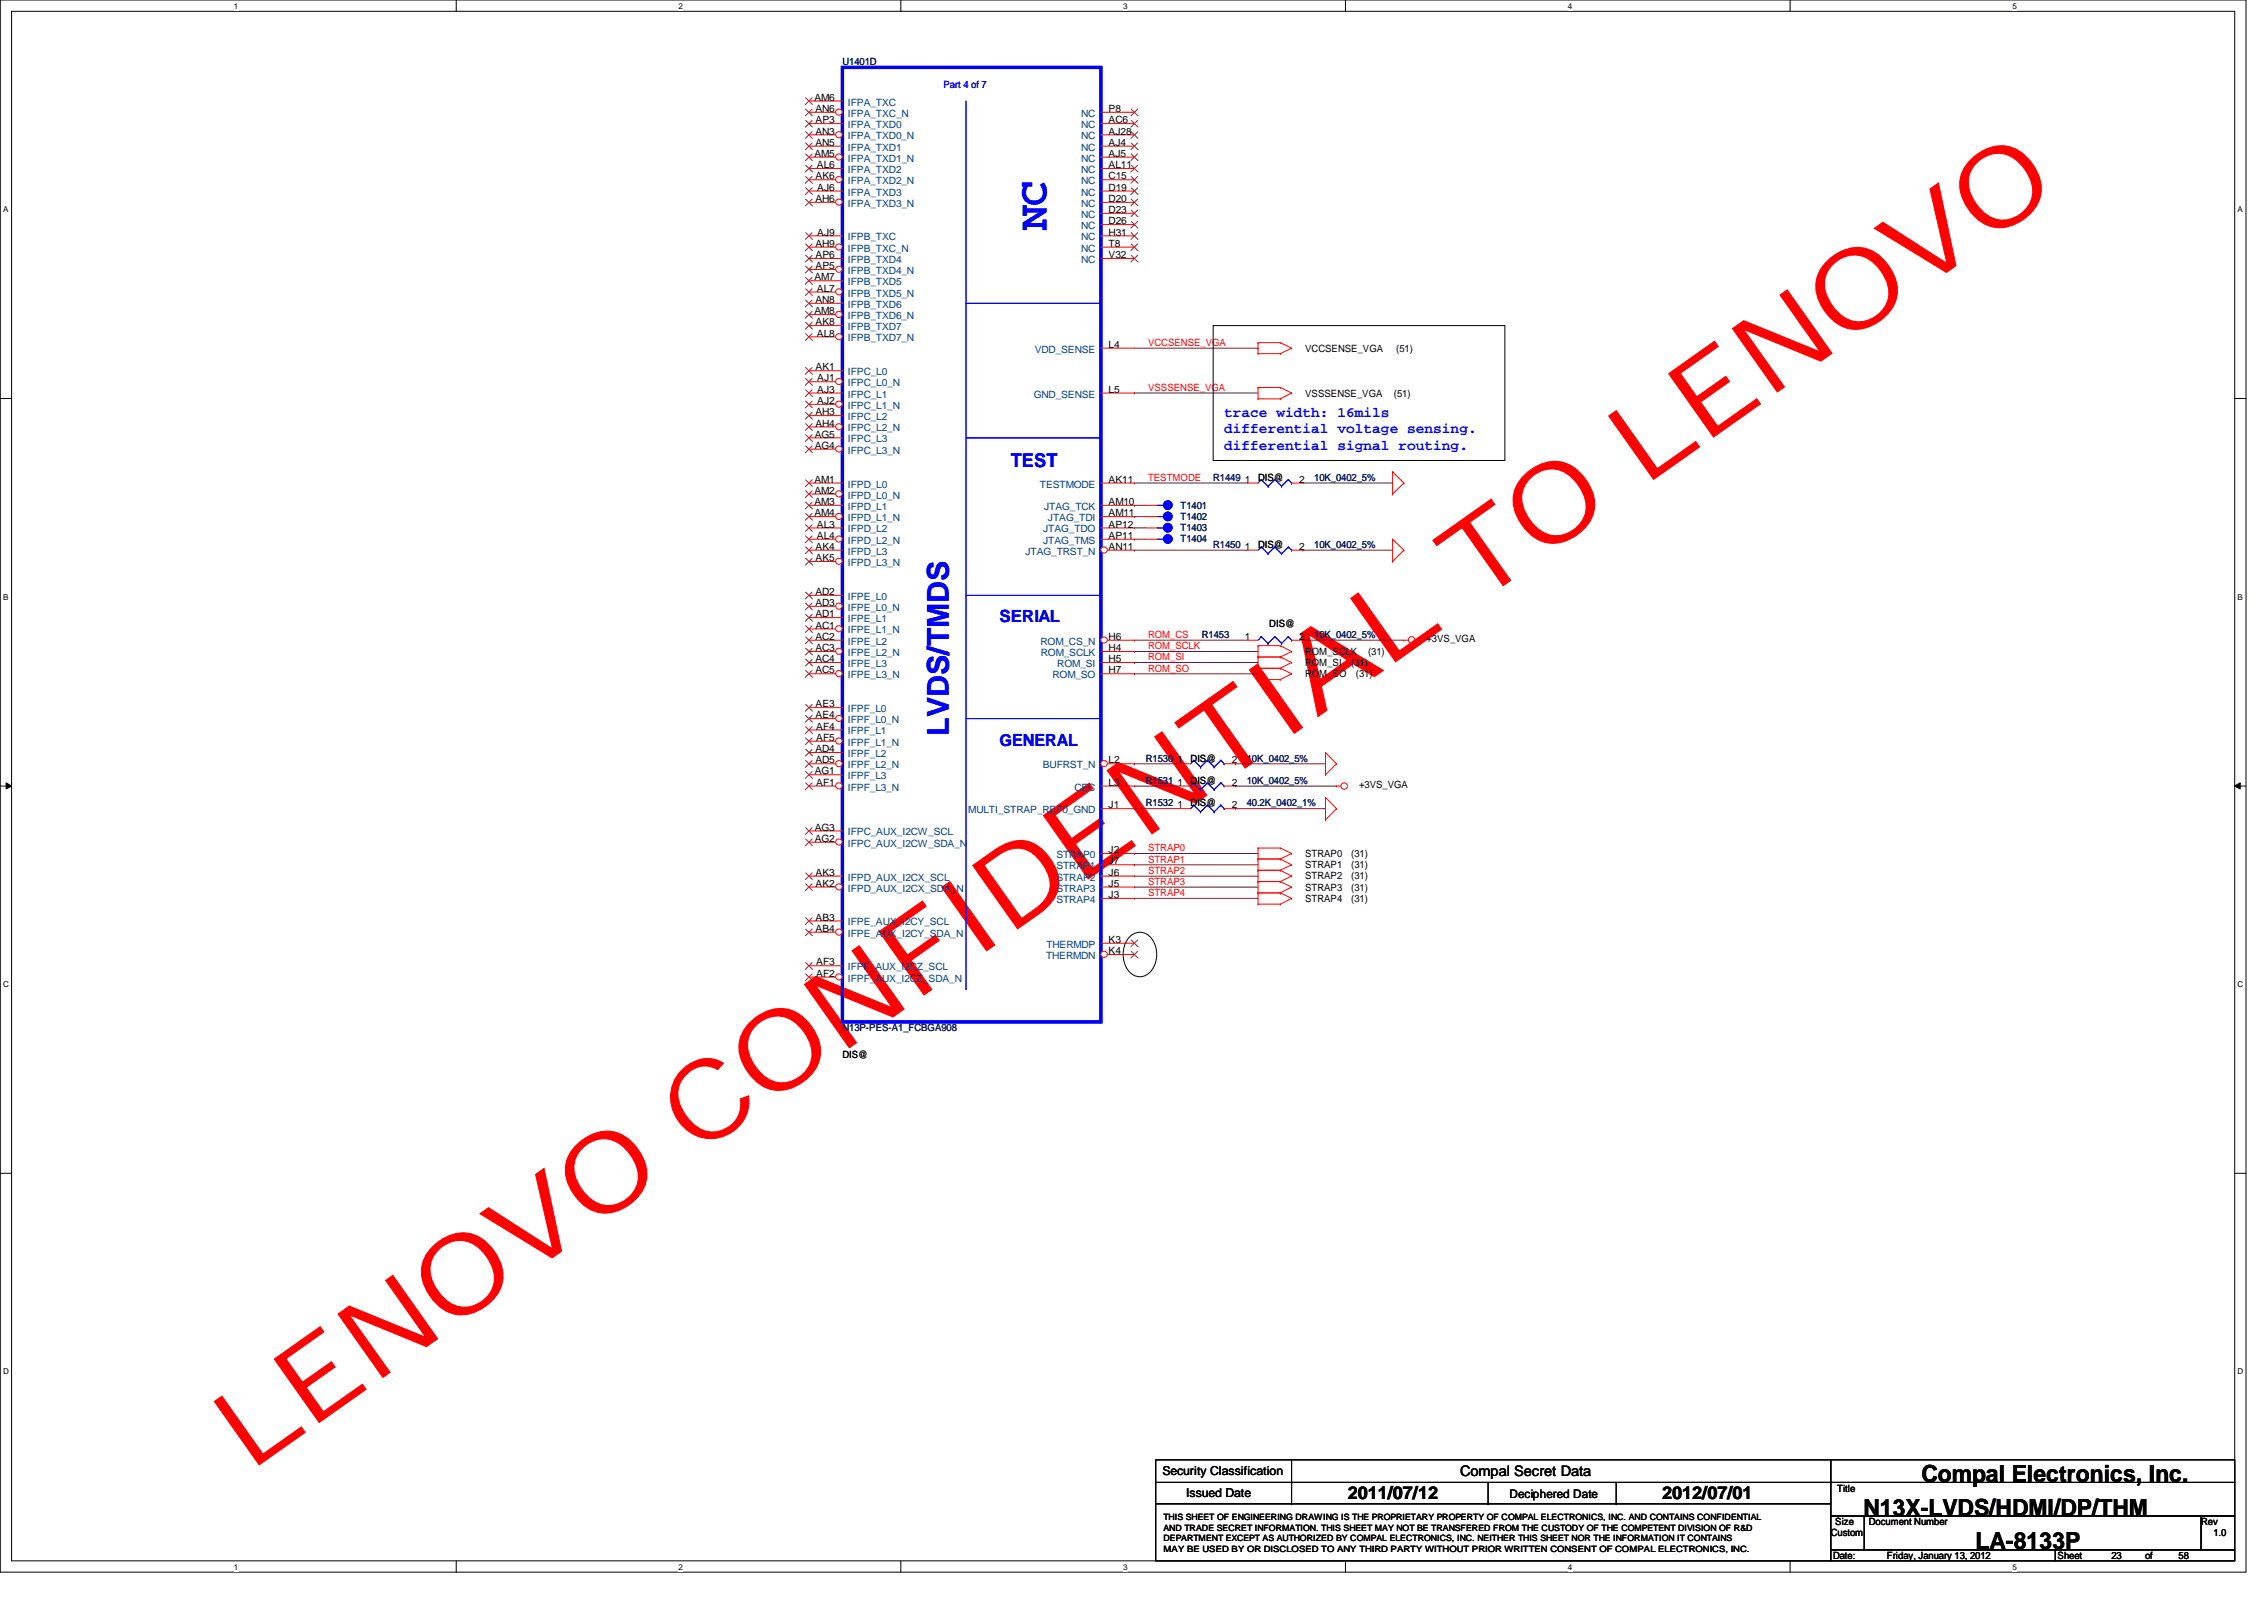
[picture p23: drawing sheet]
<svg xmlns="http://www.w3.org/2000/svg" width="297mm" height="210mm" viewBox="0 0 297 210" stroke-linecap="round" stroke-linejoin="round" font-family="sans-serif">
<defs><g id="words">
<text font-size="14.4" fill="#f00" x="32.7" y="193.1" transform="rotate(-35 32.7 193.1)">LENOVO CONFIDENTIAL TO LENOVO</text>
<text font-size="5.4" fill="#00f" x="137.2" y="30.2" transform="rotate(-90 137.2 30.2)">NC</text>
<text font-size="3.9" fill="#00f" x="124.5" y="96.5" transform="rotate(-90 124.5 96.5)">LVDS/TMDS</text>
<g font-size="3.1">
<text x="252.1" y="194.4">Compal Electronics, Inc.</text>
<text x="244.5" y="198.8">N13X-LVDS/HDMI/DP/THM</text>
<text x="259.2" y="203.2">LA-8133P</text>
</g>
<text font-size="2.5" fill="#00f" x="132.6" y="61.3">TEST</text>
<g font-size="2.3">
<text x="176.8" y="196.6">2011/07/12</text>
<text x="218.1" y="196.6">2012/07/01</text>
</g>
<g font-size="2.2" fill="#00f">
<text x="131.1" y="81.6">SERIAL</text>
<text x="131.1" y="97.8">GENERAL</text>
</g>
<g font-size="1.9" fill="#00f">
<text x="160.6" y="54.7">trace width: 16mils</text>
<text x="160.6" y="56.9">differential voltage sensing.</text>
<text x="160.6" y="59.1">differential signal routing.</text>
</g>
<text font-size="1.9" x="191.6" y="193.7">Compal Secret Data</text>
<g font-size="1.6">
<text x="152.5" y="193.5">Security Classification</text>
<text x="155.6" y="196.3">Issued Date</text>
<text x="198" y="196.5">Deciphered Date</text>
</g>
<g font-size="1.3" fill="#000080">
<text x="110.5" y="8.6">U1401D</text>
<text x="159.2" y="63.1">R1449</text>
<text x="172.4" y="63.1">10K_0402_5%</text>
<text x="154.9" y="69.7">T1403</text>
<text x="154.9" y="66.8">T1401</text>
<text x="154.9" y="68.2">T1402</text>
<text x="154.9" y="71.2">T1404</text>
<text x="159.2" y="71.9">R1450</text>
<text x="172.4" y="71.9">10K_0402_5%</text>
<text x="157.7" y="83.7">R1453</text>
<text x="172.4" y="83.7">10K_0402_5%</text>
<text x="150.3" y="99.9">R1530</text>
<text x="163.6" y="99.9">10K_0402_5%</text>
<text x="150.3" y="102.8">R1531</text>
<text x="150.3" y="105.8">R1532</text>
<text x="163.6" y="102.8">10K_0402_5%</text>
<text x="163.6" y="105.8">40.2K_0402_1%</text>
<text x="110.5" y="135.3">N13P-PES-A1_FCBGA908</text>
</g>
<text font-size="1.3" fill="#00f" x="123.8" y="11.5">Part 4 of 7</text>
<g font-size="1.3">
<text x="106.8" y="13.2">AM6</text>
<text x="107" y="14.7">AN6</text>
<text x="107" y="17.7">AN3</text>
<text x="107" y="16.2">AP3</text>
<text x="145.5" y="14.7">P8</text>
<text x="145.5" y="16.2">AC6</text>
<text x="145.5" y="17.7">AJ28</text>
<text x="106.8" y="20.6">AM5</text>
<text x="107" y="19.1">AN5</text>
<text x="107" y="23.5">AK6</text>
<text x="107.2" y="22.1">AL6</text>
<text x="145.5" y="19.1">AJ4</text>
<text x="145.5" y="20.6">AJ5</text>
<text x="145.5" y="22.1">AL11</text>
<text x="145.5" y="23.5">C15</text>
<text x="107" y="26.5">AH6</text>
<text x="107.2" y="25">AJ6</text>
<text x="145.5" y="25">D19</text>
<text x="145.5" y="26.5">D20</text>
<text x="145.5" y="27.9">D23</text>
<text x="145.5" y="29.4">D26</text>
<text x="107" y="32.4">AH9</text>
<text x="107" y="33.9">AP6</text>
<text x="107" y="35.3">AP5</text>
<text x="107.2" y="30.9">AJ9</text>
<text x="145.5" y="30.9">H31</text>
<text x="145.5" y="32.4">T8</text>
<text x="145.5" y="33.9">V32</text>
<text x="106.8" y="36.8">AM7</text>
<text x="106.8" y="41.2">AM8</text>
<text x="107" y="39.8">AN8</text>
<text x="107.2" y="38.3">AL7</text>
<text x="107" y="42.7">AK8</text>
<text x="107.2" y="44.2">AL8</text>
<text x="145.5" y="45.6">L4</text>
<text x="171.2" y="46.1">VCCSENSE_VGA</text>
<text x="183.2" y="46.1">(51)</text>
<text x="107" y="48.6">AK1</text>
<text x="107.2" y="50">AJ1</text>
<text x="107.2" y="51.5">AJ3</text>
<text x="107.2" y="53">AJ2</text>
<text x="145.5" y="51.5">L5</text>
<text x="171.2" y="52">VSSSENSE_VGA</text>
<text x="182.9" y="52">(51)</text>
<text x="106.9" y="57.4">AG5</text>
<text x="106.9" y="58.9">AG4</text>
<text x="107" y="54.5">AH3</text>
<text x="107" y="56">AH4</text>
<text x="106.8" y="63.3">AM1</text>
<text x="106.8" y="64.8">AM2</text>
<text x="145.5" y="63.3">AK11</text>
<text x="163.3" y="63.3">1</text>
<text x="165.1" y="63.1">DIS@</text>
<text x="170.5" y="63.3">2</text>
<text x="106.8" y="66.3">AM3</text>
<text x="106.8" y="67.7">AM4</text>
<text x="107.2" y="70.7">AL4</text>
<text x="107.2" y="69.2">AL3</text>
<text x="145.5" y="66.3">AM10</text>
<text x="145.5" y="67.7">AM11</text>
<text x="145.5" y="69.2">AP12</text>
<text x="145.5" y="70.7">AP11</text>
<text x="165.1" y="71.9">DIS@</text>
<text x="107" y="73.6">AK5</text>
<text x="107" y="72.1">AK4</text>
<text x="145.5" y="72.1">AN11</text>
<text x="163.3" y="72.1">1</text>
<text x="170.5" y="72.1">2</text>
<text x="107" y="78.1">AD2</text>
<text x="107" y="79.5">AD3</text>
<text x="107" y="81">AD1</text>
<text x="107" y="82.5">AC1</text>
<text x="107" y="83.9">AC2</text>
<text x="145.5" y="83.9">H6</text>
<text x="163.3" y="83.9">1</text>
<text x="166.5" y="82.2">DIS@</text>
<text x="170.5" y="83.9">2</text>
<text x="107" y="85.4">AC3</text>
<text x="107" y="86.9">AC4</text>
<text x="107" y="88.3">AC5</text>
<text x="145.5" y="86.9">H5</text>
<text x="145.5" y="88.3">H7</text>
<text x="145.5" y="85.4">H4</text>
<text x="171.2" y="85.9">ROM_SCLK</text>
<text x="171.2" y="87.4">ROM_SI</text>
<text x="171.2" y="88.9">ROM_SO</text>
<text x="177.3" y="87.4">(31)</text>
<text x="177.9" y="88.9">(31)</text>
<text x="179.5" y="85.9">(31)</text>
<text x="187.2" y="84.3">+3VS_VGA</text>
<text x="107" y="92.8">AE3</text>
<text x="107" y="94.2">AE4</text>
<text x="107.1" y="95.7">AF4</text>
<text x="106.9" y="101.6">AG1</text>
<text x="107" y="98.7">AD4</text>
<text x="107" y="100.2">AD5</text>
<text x="107.1" y="97.2">AF5</text>
<text x="145.5" y="100.2">L2</text>
<text x="154.5" y="100.2">1</text>
<text x="156.2" y="99.9">DIS@</text>
<text x="161.6" y="100.2">2</text>
<text x="107.1" y="103.1">AF1</text>
<text x="145.5" y="103.1">L3</text>
<text x="145.5" y="106">J1</text>
<text x="154.5" y="103.1">1</text>
<text x="154.5" y="106">1</text>
<text x="156.2" y="102.8">DIS@</text>
<text x="156.2" y="105.8">DIS@</text>
<text x="161.6" y="103.1">2</text>
<text x="161.6" y="106">2</text>
<text x="178.3" y="103.4">+3VS_VGA</text>
<text x="106.9" y="109">AG3</text>
<text x="106.9" y="110.4">AG2</text>
<text x="145.5" y="111.9">J2</text>
<text x="145.5" y="113.4">J7</text>
<text x="171.2" y="112.4">STRAP0</text>
<text x="171.2" y="113.9">STRAP1</text>
<text x="177.3" y="112.4">(31)</text>
<text x="177.3" y="113.9">(31)</text>
<text x="107" y="114.9">AK3</text>
<text x="107" y="116.3">AK2</text>
<text x="145.5" y="114.9">J6</text>
<text x="145.5" y="116.3">J5</text>
<text x="145.5" y="117.8">J3</text>
<text x="171.2" y="115.4">STRAP2</text>
<text x="171.2" y="116.8">STRAP3</text>
<text x="171.2" y="118.3">STRAP4</text>
<text x="177.3" y="115.4">(31)</text>
<text x="177.3" y="116.8">(31)</text>
<text x="177.3" y="118.3">(31)</text>
<text x="107" y="120.8">AB3</text>
<text x="107" y="122.3">AB4</text>
<text x="145.5" y="123.7">K3</text>
<text x="145.5" y="125.2">K4</text>
<text x="107.1" y="126.7">AF3</text>
<text x="107.1" y="128.1">AF2</text>
<text x="110.5" y="138.8">DIS@</text>
<text x="241" y="195.8">Title</text>
<text x="240.2" y="201.5">Custom</text>
<text x="240.8" y="200.1">Size</text>
<text x="245.2" y="200.1">Document Number</text>
<text x="288.8" y="200.1">Rev</text>
<text x="290.4" y="201.5">1.0</text>
<text x="240.5" y="204.5">Date:</text>
<text x="247.6" y="204.5">Friday, January 13, 2012</text>
<text x="270" y="204.5">Sheet</text>
<text x="277" y="204.5">23</text>
<text x="281.4" y="204.5">of</text>
<text x="285.8" y="204.5">58</text>
</g>
<g font-size="1.3" fill="#004080">
<text x="111.2" y="15.3">IFPA_TXC_N</text>
<text x="111.2" y="13.8">IFPA_TXC</text>
<text x="111.2" y="16.8">IFPA_TXD0</text>
<text x="141.9" y="15.3">NC</text>
<text x="141.9" y="16.8">NC</text>
<text x="111.2" y="18.3">IFPA_TXD0_N</text>
<text x="111.2" y="19.8">IFPA_TXD1</text>
<text x="111.2" y="21.2">IFPA_TXD1_N</text>
<text x="111.2" y="22.7">IFPA_TXD2</text>
<text x="141.9" y="18.3">NC</text>
<text x="141.9" y="19.8">NC</text>
<text x="141.9" y="21.2">NC</text>
<text x="141.9" y="22.7">NC</text>
<text x="111.2" y="24.2">IFPA_TXD2_N</text>
<text x="111.2" y="25.7">IFPA_TXD3</text>
<text x="111.2" y="27.1">IFPA_TXD3_N</text>
<text x="141.9" y="24.2">NC</text>
<text x="141.9" y="25.7">NC</text>
<text x="141.9" y="27.1">NC</text>
<text x="141.9" y="28.6">NC</text>
<text x="111.2" y="31.5">IFPB_TXC</text>
<text x="111.2" y="33">IFPB_TXC_N</text>
<text x="111.2" y="34.5">IFPB_TXD4</text>
<text x="111.2" y="35.9">IFPB_TXD4_N</text>
<text x="141.9" y="30.1">NC</text>
<text x="141.9" y="31.5">NC</text>
<text x="141.9" y="33">NC</text>
<text x="141.9" y="34.5">NC</text>
<text x="111.2" y="37.4">IFPB_TXD5</text>
<text x="111.2" y="38.9">IFPB_TXD5_N</text>
<text x="111.2" y="40.4">IFPB_TXD6</text>
<text x="111.2" y="41.9">IFPB_TXD6_N</text>
<text x="111.2" y="43.3">IFPB_TXD7</text>
<text x="111.2" y="44.8">IFPB_TXD7_N</text>
<text x="135.8" y="46.3">VDD_SENSE</text>
<text x="111.2" y="49.2">IFPC_L0</text>
<text x="111.2" y="50.7">IFPC_L0_N</text>
<text x="111.2" y="52.2">IFPC_L1</text>
<text x="111.2" y="53.6">IFPC_L1_N</text>
<text x="135.6" y="52.2">GND_SENSE</text>
<text x="111.2" y="55.1">IFPC_L2</text>
<text x="111.2" y="56.6">IFPC_L2_N</text>
<text x="111.2" y="58">IFPC_L3</text>
<text x="111.2" y="59.5">IFPC_L3_N</text>
<text x="111.2" y="64">IFPD_L0</text>
<text x="111.2" y="65.4">IFPD_L0_N</text>
<text x="136.4" y="64">TESTMODE</text>
<text x="111.2" y="66.9">IFPD_L1</text>
<text x="111.2" y="68.4">IFPD_L1_N</text>
<text x="111.2" y="71.3">IFPD_L2_N</text>
<text x="111.2" y="69.8">IFPD_L2</text>
<text x="136.9" y="69.8">JTAG_TDO</text>
<text x="136.9" y="71.3">JTAG_TMS</text>
<text x="137" y="66.9">JTAG_TCK</text>
<text x="137.5" y="68.4">JTAG_TDI</text>
<text x="111.2" y="74.3">IFPD_L3_N</text>
<text x="111.2" y="72.8">IFPD_L3</text>
<text x="134.5" y="72.8">JTAG_TRST_N</text>
<text x="111.2" y="78.7">IFPE_L0</text>
<text x="111.2" y="80.1">IFPE_L0_N</text>
<text x="111.2" y="81.6">IFPE_L1</text>
<text x="111.2" y="83.1">IFPE_L1_N</text>
<text x="111.2" y="84.6">IFPE_L2</text>
<text x="111.2" y="86.1">IFPE_L2_N</text>
<text x="111.2" y="87.5">IFPE_L3</text>
<text x="111.2" y="89">IFPE_L3_N</text>
<text x="136.5" y="84.6">ROM_CS_N</text>
<text x="136.6" y="86.1">ROM_SCLK</text>
<text x="138.1" y="89">ROM_SO</text>
<text x="138.7" y="87.5">ROM_SI</text>
<text x="111.2" y="93.4">IFPF_L0</text>
<text x="111.2" y="94.9">IFPF_L0_N</text>
<text x="111.2" y="96.4">IFPF_L1</text>
<text x="111.2" y="97.8">IFPF_L1_N</text>
<text x="111.2" y="99.3">IFPF_L2</text>
<text x="111.2" y="100.8">IFPF_L2_N</text>
<text x="136.8" y="100.8">BUFRST_N</text>
<text x="111.2" y="102.2">IFPF_L3</text>
<text x="111.2" y="103.7">IFPF_L3_N</text>
<text x="127" y="106.7">MULTI_STRAP_REF0_GND</text>
<text x="141" y="103.7">CEC</text>
<text x="111.2" y="109.6">IFPC_AUX_I2CW_SCL</text>
<text x="111.2" y="111.1">IFPC_AUX_I2CW_SDA_N</text>
<text x="138.6" y="112.6">STRAP0</text>
<text x="111.2" y="115.5">IFPD_AUX_I2CX_SCL</text>
<text x="111.2" y="117">IFPD_AUX_I2CX_SDA_N</text>
<text x="138.6" y="114">STRAP1</text>
<text x="138.6" y="115.5">STRAP2</text>
<text x="138.6" y="117">STRAP3</text>
<text x="138.6" y="118.4">STRAP4</text>
<text x="111.2" y="121.4">IFPE_AUX_I2CY_SCL</text>
<text x="111.2" y="122.9">IFPE_AUX_I2CY_SDA_N</text>
<text x="137.2" y="125.8">THERMDN</text>
<text x="137.3" y="124.3">THERMDP</text>
<text x="111.2" y="127.3">IFPF_AUX_I2CZ_SCL</text>
<text x="111.2" y="128.8">IFPF_AUX_I2CZ_SDA_N</text>
</g>
<g font-size="1.3" fill="#f00">
<text x="150.6" y="45.4">VCCSENSE_VGA</text>
<text x="150.6" y="51.3">VSSSENSE_VGA</text>
<text x="150.6" y="63.1">TESTMODE</text>
<text x="150.6" y="83.7">ROM_CS</text>
<text x="150.6" y="86.6">ROM_SI</text>
<text x="150.6" y="88.1">ROM_SO</text>
<text x="150.6" y="85.2">ROM_SCLK</text>
<text x="150.6" y="111.7">STRAP0</text>
<text x="150.6" y="113.2">STRAP1</text>
<text x="150.6" y="116.1">STRAP3</text>
<text x="150.6" y="117.6">STRAP4</text>
<text x="150.6" y="114.6">STRAP2</text>
</g>
<g font-size="1.1">
<text x="30.7" y="1.1">1</text>
<text x="89" y="1.1">2</text>
<text x="147.4" y="1.1">3</text>
<text x="205.7" y="1.1">4</text>
<text x="264" y="1.1">5</text>
<text x=".4" y="27.9">A</text>
<text x="293.6" y="27.9">A</text>
<text x=".4" y="78.7">B</text>
<text x="293.6" y="78.7">B</text>
<text x=".4" y="129.5">C</text>
<text x="293.6" y="129.5">C</text>
<text x=".4" y="180.3">D</text>
<text x="293.6" y="180.3">D</text>
<text x="152.7" y="202.2">DEPARTMENT EXCEPT AS AUTHORIZED BY COMPAL ELECTRONICS, INC. NEITHER THIS SHEET NOR THE INFORMATION IT CONTAINS</text>
<text x="152.7" y="199.4">THIS SHEET OF ENGINEERING DRAWING IS THE PROPRIETARY PROPERTY OF COMPAL ELECTRONICS, INC. AND CONTAINS CONFIDENTIAL</text>
<text x="152.7" y="203.6">MAY BE USED BY OR DISCLOSED TO ANY THIRD PARTY WITHOUT PRIOR WRITTEN CONSENT OF COMPAL ELECTRONICS, INC.</text>
<text x="152.7" y="200.8">AND TRADE SECRET INFORMATION. THIS SHEET MAY NOT BE TRANSFERED FROM THE CUSTODY OF THE COMPETENT DIVISION OF R&amp;D</text>
<text x="30.7" y="205.9">1</text>
<text x="89" y="205.9">2</text>
<text x="147.4" y="205.9">3</text>
<text x="205.7" y="205.9">4</text>
<text x="264" y="205.9">5</text>
</g>
</g></defs>
<path d="M0 0h294.7v206.2h-294.7zM1.5 1.5h291.7v203.3h-291.7z" fill="none" stroke="#000" stroke-width=".13"/>
<g fill="#fff">
<path d="M30.7 .2h.6v1.2h-.6z"/>
<path d="M30.7 204.9h.6v1.2h-.6z"/>
</g>
<path d="M59.9 0v1.5M59.9 204.8v1.4" fill="none" stroke="#000" stroke-width=".13"/>
<g fill="#fff">
<path d="M89 .2h.6v1.2h-.6z"/>
<path d="M89 204.9h.6v1.2h-.6z"/>
</g>
<path d="M118.2 0v1.5M118.2 204.8v1.4" fill="none" stroke="#000" stroke-width=".13"/>
<g fill="#fff">
<path d="M147.4 .2h.6v1.2h-.6z"/>
<path d="M147.4 204.9h.6v1.2h-.6z"/>
</g>
<path d="M176.5 0v1.5M176.5 204.8v1.4" fill="none" stroke="#000" stroke-width=".13"/>
<g fill="#fff">
<path d="M205.7 .2h.6v1.2h-.6z"/>
<path d="M205.7 204.9h.6v1.2h-.6z"/>
</g>
<path d="M234.9 0v1.5M234.9 204.8v1.4" fill="none" stroke="#000" stroke-width=".13"/>
<g fill="#fff">
<path d="M264 .2h.6v1.2h-.6z"/>
<path d="M264 204.9h.6v1.2h-.6z"/>
<path d="M.4 26.9h.7v1.2h-.7z"/>
<path d="M293.6 26.9h.7v1.2h-.7z"/>
<path d="M.4 77.7h.7v1.2h-.7z"/>
<path d="M293.6 77.7h.7v1.2h-.7z"/>
</g>
<path d="M0 52.3h1.5M293.2 52.3h1.5" fill="none" stroke="#000" stroke-width=".13"/>
<g fill="#fff">
<path d="M.4 128.5h.8v1.2h-.8z"/>
<path d="M293.6 128.5h.7v1.2h-.7z"/>
</g>
<path d="M0 103.1h1.5M.8 102.7l.7 .4-.7 .4zM293.2 103.1l.7-.4v.8zM293.2 103.1h1.5" fill="none" stroke="#000" stroke-width=".13"/>
<path d="M.8 102.7l.7 .4-.7 .4zM293.2 103.1l.7-.4v.8z" fill="#000"/>
<g fill="#fff">
<path d="M.4 179.3h.8v1.2h-.8z"/>
<path d="M293.6 179.3h.7v1.2h-.7z"/>
</g>
<g fill="none" stroke="#000" stroke-width=".13">
<path d="M159.2 42.7h38.2v17.7h-38.2zM148.2 122.9a1.87 1.87 0 0 1 3.1 .5 3.4 3.4 0 0 1-.8 4.4 1.86 1.86 0 0 1-2.7-.8 3.7 3.7 0 0 1 .4-4.1zM0 153.9h1.5M293.2 153.9h1.5M151.6 191.5h88.6v3h-88.6zM151.6 194.5h88.6v2.8h-88.6zM151.6 197.3h88.6v7.5h-88.6zM169.5 194.5h.1M169.5 197.3h.1M169.5 191.5v5.8M195.2 197.3h.1M195.2 194.5v2.8"/>
<path d="M212 197.3h.1M212 194.5v2.8M240.2 191.5h53v3h-53zM240.2 194.5h53v4.4h-53zM240.2 198.9h4.4v4.4h-4.4zM244.6 198.9h44.2v4.4h-44.2zM288.8 198.9h4.4v4.4h-4.4zM240.2 203.3h29.5v1.5h-29.5zM269.7 203.3h23.5v1.5h-23.5z"/>
</g>
<g fill="none" stroke="#800040" stroke-width=".13">
<path d="M148.8 51.6h.1M148.8 51.6h16.3M148.8 45.7h16.3M165.1 45.7h.1M148.8 69.3h.1M148.8 70.7h.1M148.8 72.2h.1M148.8 63.4h.1M148.8 66.3h.1M148.8 67.8h.1M148.8 69.3h1.5M148.8 70.7h1.5"/>
<path d="M148.8 72.2h14.8M148.8 63.4h14.8M148.8 66.3h1.5M148.8 67.8h1.5M170.9 72.2h.1M170.9 72.2h11.8M170.9 63.4h11.8M182.7 63.4h.1M148.8 86.9h.1M148.8 88.4h.1M148.8 85.5h.1M148.8 84h.1"/>
<path d="M148.8 86.9h16.3M148.8 88.4h16.3M148.8 85.5h16.3M148.8 84h14.8M170.9 84h.1M170.9 84h13.3M148.8 116.4h.1M148.8 117.9h.1M148.8 100.2h.1M148.8 106.1h.1M148.8 112h.1M148.8 114.9h.1"/>
<path d="M148.8 113.5h.1M148.8 103.1h.1M148.8 116.4h16.3M148.8 117.9h16.3M148.8 100.2h5.9M148.8 106.1h5.9M148.8 112h16.3M148.8 114.9h16.3M148.8 113.5h16.3M148.8 103.1h5.9M162.1 100.2h.1M162.1 106.1h.1"/>
<path d="M162.1 103.1h.1M162.1 100.2h11.8M162.1 106.1h11.8M162.1 103.1h13.2"/>
</g>
<g fill="none" stroke="#f00" stroke-width=".13">
<path d="M165.1 46.4h.1M165.1 45h.1M165.1 52.3h.1M165.1 50.8h.1M165.1 45v1.4M165.1 50.8v1.5M165.1 45h2.9M165.1 46.4h2.9M165.1 50.8h2.9M165.1 52.3h2.9M168 45h.1M168 46.4h.1"/>
<path d="M168 50.8h.1M168 52.3h.1M168 45l1.5 .7M168 50.8l1.5 .8M169.5 45.7h.1M169.5 51.6h.1M169.5 45.7l-1.5 .7M169.5 51.6l-1.5 .7M163.6 63.4h1.5M169.5 63.4h1.4M182.7 70.7h.1M182.7 73.7h.1"/>
<path d="M182.7 61.9h.1M182.7 64.8h.1M182.7 61.9v2.9M182.7 70.7v3M182.7 70.7l1.5 1.5M182.7 61.9l1.5 1.5M184.2 72.2h.1M184.2 63.4h.1M184.2 72.2l-1.5 1.5M184.2 63.4l-1.5 1.4M163.6 84h1.5M165.1 86.2h.1"/>
<path d="M165.1 84.7h.1M165.1 87.7h.1M165.1 89.2h.1M165.1 84.7v4.5M165.1 84.7h2.9M165.1 86.2h2.9M165.1 87.7h2.9M165.1 89.2h2.9M168 84.7h.1M168 86.2h.1M168 87.7h.1M168 89.2h.1"/>
<path d="M168 84.7l1.5 .8M168 86.2l1.5 .7M168 87.7l1.5 .7M169.5 85.5h.1M169.5 86.9h.1M169.5 88.4h.1M169.5 85.5l-1.5 .7M169.5 86.9l-1.5 .8M169.5 88.4l-1.5 .8M169.5 84h1.4M173.9 98.7h.1M173.9 98.7v2.9"/>
<path d="M173.9 98.7l1.4 1.5M184.2 84h.1M184.2 84h.6M154.7 103.1h1.5M160.6 103.1h1.5M165.1 112.7h.1M165.1 111.3h.1M165.1 114.2h.1M165.1 115.7h.1M165.1 117.1h.1M165.1 118.6h.1M165.1 111.3h2.9"/>
<path d="M165.1 112.7h2.9M165.1 111.3v7.3M165.1 114.2h2.9M165.1 115.7h2.9M165.1 117.1h2.9M165.1 118.6h2.9M168 111.3h.1M168 112.7h.1M168 114.2h.1M168 115.7h.1M168 117.1h.1M168 118.6h.1"/>
<path d="M168 111.3l1.5 .7M168 112.7l1.5 .8M168 114.2l1.5 .7M168 115.7l1.5 .7M168 117.1l1.5 .8M169.5 112h.1M169.5 113.5h.1M169.5 114.9h.1M169.5 116.4h.1M169.5 117.9h.1M169.5 112l-1.5 .7M169.5 113.5l-1.5 .7"/>
<path d="M169.5 114.9l-1.5 .8M169.5 116.4l-1.5 .7M169.5 117.9l-1.5 .7M173.9 104.6h.1M173.9 107.6h.1M173.9 101.6h.1M173.9 104.6v3M173.9 104.6l1.4 1.5M175.3 106.1h.1M175.3 100.2h.1M175.3 103.1h.1M175.3 106.1l-1.4 1.5"/>
<path d="M175.3 100.2l-1.4 1.4M175.3 103.1h.6"/>
<circle cx="185.2" cy="83.9" r=".43"/>
<circle cx="176.4" cy="103.1" r=".43"/>
</g>
<g fill="none" stroke="#00f" stroke-width=".13">
<path d="M165.5 62.9h.1M165.5 62.9l-.4 .5M165.5 62.9l.9 .9M166.4 63.8h.1M167.3 62.9h.1M167.3 62.9l-.9 .9M167.3 62.9l.8 .9M168.1 63.8h.1M169 62.9h.1M169 62.9l-.9 .9M169 62.9l.5 .5M169.5 63.4h.1"/>
<path d="M165.5 83.5h.1M165.5 83.5l-.4 .5M165.5 83.5l.9 .9M166.4 84.4h.1M167.3 83.5h.1M167.3 83.5l-.9 .9M167.3 83.5l.8 .9M168.1 84.4h.1M169 83.5h.1M169 83.5l-.9 .9M169 83.5l.5 .5M169.5 84h.1"/>
<path d="M156.6 102.7h.1M156.6 102.7l-.4 .4M156.6 102.7l.9 .9M157.5 103.6h.1M158.4 102.7h.1M158.4 102.7l-.9 .9M158.4 102.7l.9 .9M159.3 103.6h.1M160.2 102.7h.1M160.2 102.7l-.9 .9M160.2 102.7l.4 .4M160.6 103.1h.1"/>
</g>
<circle cx="153.2" cy="69.2" r=".57" fill="#00f"/>
<g fill="none" stroke="#00f" stroke-width=".13">
<path d="M151.8 69.3h.9M152.7 69.3h.1"/>
<circle cx="153.2" cy="69.2" r=".57"/>
</g>
<circle cx="153.2" cy="69.2" r=".57" fill="#00f"/>
<g fill="none" stroke="#00f" stroke-width=".13">
<path d="M126.7 13.3v116.4M126.7 39.8h17.7M144.4 39.8h.1M126.7 57.4h17.7M144.4 57.4h.1M126.7 78.1h17.7M144.4 78.1h.1M151.8 69.3h.9M152.7 69.3h.1M165.5 71.8h.1M165.5 71.8l-.4 .4M165.5 71.8l.9 .8"/>
<path d="M166.4 72.6h.1M167.3 71.8h.1M167.3 71.8l-.9 .8M167.3 71.8l.8 .8M168.1 72.6h.1M169 71.8h.1M169 71.8l-.9 .8M169 71.8l.5 .4M169.5 72.2h.1M126.7 94.3h17.7M144.4 94.3h.1M156.6 99.7h.1"/>
<path d="M156.6 99.7l-.4 .5M156.6 99.7l.9 .9M158.4 99.7h.1M158.4 99.7l-.9 .9M158.4 99.7l.9 .9M160.2 99.7h.1M160.2 99.7l-.9 .9M160.2 99.7l.4 .5M157.5 100.6h.1M159.3 100.6h.1M160.6 100.2h.1M126.7 129.7h.1"/>
<circle cx="153.2" cy="69.2" r=".57"/>
</g>
<path d="M150.3 69.3h1.5M163.6 72.2h1.5M169.5 72.2h1.4M154.7 100.2h1.5M160.6 100.2h1.5" fill="none" stroke="#f00" stroke-width=".13"/>
<path d="M110.5 8.8h33.9v125.3h-33.9z" fill="none" stroke="#00f" stroke-width=".42"/>
<circle cx="110.1" cy="14.7" r=".42" fill="#fff"/>
<g fill="none" stroke="#f00" stroke-width=".13">
<path d="M106.1 14.7h3.5M106.1 13.3h4.4M106.1 16.2h4.4M144.4 14.7h4.4M144.4 16.2h4.4M144.4 17.7h4.4M144.4 19.2h4.4M144.4 20.6h4.4M144.4 22.1h4.4M144.4 23.6h4.4M144.4 25.1h4.4M144.4 26.5h4.4"/>
<path d="M144.4 28h4.4M144.4 29.5h4.4M144.4 30.9h4.4M144.4 32.4h4.4"/>
<circle cx="110.1" cy="14.7" r=".42"/>
</g>
<g fill="none" stroke="#804000" stroke-width=".13">
<path d="M105.7 14.3l.9 .9M105.7 12.8l.9 .9M105.7 15.8l.9 .9M106.5 14.3l-.8 .9M106.5 12.8l-.8 .9M106.5 15.8l-.8 .9M148.4 14.3l.9 .9M148.4 15.8l.9 .9M148.4 17.3l.9 .9M148.4 18.8l.9 .8M149.3 14.3l-.9 .9M149.3 15.8l-.9 .9"/>
<path d="M149.3 17.3l-.9 .9M149.3 18.8l-.9 .8M148.4 20.2l.9 .9M148.4 21.7l.9 .9M148.4 23.2l.9 .8M148.4 24.6l.9 .9M148.4 26.1l.9 .9M148.4 27.6l.9 .8M148.4 29l.9 .9M148.4 30.5l.9 .9M148.4 32l.9 .9M149.3 20.2l-.9 .9"/>
<path d="M149.3 21.7l-.9 .9M149.3 23.2l-.9 .8M149.3 24.6l-.9 .9M149.3 26.1l-.9 .9M149.3 27.6l-.9 .8M149.3 29l-.9 .9M149.3 30.5l-.9 .9M149.3 32l-.9 .9"/>
</g>
<circle cx="110.1" cy="17.7" r=".42" fill="#fff"/>
<g fill="none" stroke="#f00" stroke-width=".13">
<path d="M106.1 17.7h3.5M106.1 19.2h4.4"/>
<circle cx="110.1" cy="17.7" r=".42"/>
</g>
<path d="M105.7 17.3l.9 .9M105.7 18.8l.9 .8M106.5 17.3l-.8 .9M106.5 18.8l-.8 .8" fill="none" stroke="#804000" stroke-width=".13"/>
<circle cx="110.1" cy="20.6" r=".42" fill="#fff"/>
<g fill="none" stroke="#f00" stroke-width=".13">
<path d="M106.1 20.6h3.5M106.1 22.1h4.4"/>
<circle cx="110.1" cy="20.6" r=".42"/>
</g>
<path d="M105.7 20.2l.9 .9M105.7 21.7l.9 .9M106.5 20.2l-.8 .9M106.5 21.7l-.8 .9" fill="none" stroke="#804000" stroke-width=".13"/>
<circle cx="110.1" cy="23.6" r=".42" fill="#fff"/>
<g fill="none" stroke="#f00" stroke-width=".13">
<path d="M106.1 23.6h3.5M106.1 25.1h4.4"/>
<circle cx="110.1" cy="23.6" r=".42"/>
</g>
<path d="M105.7 23.2l.9 .8M105.7 24.6l.9 .9M106.5 23.2l-.8 .8M106.5 24.6l-.8 .9" fill="none" stroke="#804000" stroke-width=".13"/>
<circle cx="110.1" cy="26.5" r=".42" fill="#fff"/>
<g fill="none" stroke="#f00" stroke-width=".13">
<path d="M106.1 26.5h3.5M106.1 30.9h4.4"/>
<circle cx="110.1" cy="26.5" r=".42"/>
</g>
<path d="M105.7 26.1l.9 .9M105.7 30.5l.9 .9M106.5 26.1l-.8 .9M106.5 30.5l-.8 .9" fill="none" stroke="#804000" stroke-width=".13"/>
<circle cx="110.1" cy="32.4" r=".42" fill="#fff"/>
<g fill="none" stroke="#f00" stroke-width=".13">
<path d="M106.1 32.4h3.5M106.1 33.9h4.4"/>
<circle cx="110.1" cy="32.4" r=".42"/>
</g>
<path d="M105.7 32l.9 .9M105.7 33.5l.9 .9M106.5 32l-.8 .9M106.5 33.5l-.8 .9" fill="none" stroke="#804000" stroke-width=".13"/>
<circle cx="110.1" cy="35.3" r=".42" fill="#fff"/>
<g fill="none" stroke="#f00" stroke-width=".13">
<path d="M106.1 35.3h3.5M106.1 36.8h4.4"/>
<circle cx="110.1" cy="35.3" r=".42"/>
</g>
<path d="M105.7 34.9l.9 .9M105.7 36.4l.9 .9M106.5 34.9l-.8 .9M106.5 36.4l-.8 .9" fill="none" stroke="#804000" stroke-width=".13"/>
<circle cx="110.1" cy="38.3" r=".42" fill="#fff"/>
<g fill="none" stroke="#f00" stroke-width=".13">
<path d="M106.1 38.3h3.5M106.1 39.8h4.4"/>
<circle cx="110.1" cy="38.3" r=".42"/>
</g>
<path d="M105.7 37.9l.9 .9M105.7 39.4l.9 .9M106.5 37.9l-.8 .9M106.5 39.4l-.8 .9" fill="none" stroke="#804000" stroke-width=".13"/>
<circle cx="110.1" cy="41.2" r=".42" fill="#fff"/>
<g fill="none" stroke="#f00" stroke-width=".13">
<path d="M106.1 41.3h3.5M106.1 42.7h4.4"/>
<circle cx="110.1" cy="41.2" r=".42"/>
</g>
<path d="M105.7 40.9l.9 .8M105.7 42.3l.9 .9M106.5 40.9l-.8 .8M106.5 42.3l-.8 .9" fill="none" stroke="#804000" stroke-width=".13"/>
<circle cx="110.1" cy="44.2" r=".42" fill="#fff"/>
<g fill="none" stroke="#f00" stroke-width=".13">
<path d="M106.1 44.2h3.5M106.1 48.6h4.4"/>
<circle cx="110.1" cy="44.2" r=".42"/>
</g>
<path d="M105.7 43.8l.9 .9M105.7 48.2l.9 .9M106.5 43.8l-.8 .9M106.5 48.2l-.8 .9" fill="none" stroke="#804000" stroke-width=".13"/>
<circle cx="110.1" cy="50.1" r=".42" fill="#fff"/>
<g fill="none" stroke="#f00" stroke-width=".13">
<path d="M106.1 50.1h3.5M106.1 51.6h4.4"/>
<circle cx="110.1" cy="50.1" r=".42"/>
</g>
<path d="M105.7 49.7l.9 .8M105.7 51.1l.9 .9M106.5 49.7l-.8 .8M106.5 51.1l-.8 .9" fill="none" stroke="#804000" stroke-width=".13"/>
<circle cx="110.1" cy="53" r=".42" fill="#fff"/>
<g fill="none" stroke="#f00" stroke-width=".13">
<path d="M106.1 53h3.5M106.1 54.5h4.4"/>
<circle cx="110.1" cy="53" r=".42"/>
</g>
<path d="M105.7 52.6l.9 .9M105.7 54.1l.9 .9M106.5 52.6l-.8 .9M106.5 54.1l-.8 .9" fill="none" stroke="#804000" stroke-width=".13"/>
<circle cx="110.1" cy="56" r=".42" fill="#fff"/>
<g fill="none" stroke="#f00" stroke-width=".13">
<path d="M106.1 56h3.5M106.1 57.4h4.4"/>
<circle cx="110.1" cy="56" r=".42"/>
</g>
<path d="M105.7 55.6l.9 .9M105.7 57l.9 .9M106.5 55.6l-.8 .9M106.5 57l-.8 .9" fill="none" stroke="#804000" stroke-width=".13"/>
<circle cx="110.1" cy="58.9" r=".42" fill="#fff"/>
<g fill="none" stroke="#f00" stroke-width=".13">
<path d="M106.1 58.9h3.5M106.1 63.4h4.4"/>
<circle cx="110.1" cy="58.9" r=".42"/>
</g>
<path d="M105.7 58.5l.9 .9M106.5 58.5l-.8 .9M105.7 62.9l.9 .9M106.5 62.9l-.8 .9" fill="none" stroke="#804000" stroke-width=".13"/>
<circle cx="110.1" cy="64.8" r=".42" fill="#fff"/>
<g fill="none" stroke="#f00" stroke-width=".13">
<path d="M106.1 64.8h3.5M106.1 66.3h4.4"/>
<circle cx="110.1" cy="64.8" r=".42"/>
</g>
<path d="M105.7 64.4l.9 .9M105.7 65.9l.9 .9M106.5 64.4l-.8 .9M106.5 65.9l-.8 .9" fill="none" stroke="#804000" stroke-width=".13"/>
<circle cx="110.1" cy="67.7" r=".42" fill="#fff"/>
<g fill="none" stroke="#f00" stroke-width=".13">
<path d="M144.4 33.9h4.4M106.1 67.8h3.5"/>
<circle cx="110.1" cy="67.7" r=".42"/>
</g>
<path d="M148.4 33.5l.9 .9M149.3 33.5l-.9 .9M105.7 67.4l.9 .8M106.5 67.4l-.8 .8" fill="none" stroke="#804000" stroke-width=".13"/>
<circle cx="110.1" cy="70.7" r=".42" fill="#fff"/>
<g fill="none" stroke="#f00" stroke-width=".13">
<path d="M106.1 70.7h3.5"/>
<circle cx="110.1" cy="70.7" r=".42"/>
</g>
<path d="M105.7 70.3l.9 .9M106.5 70.3l-.8 .9" fill="none" stroke="#804000" stroke-width=".13"/>
<circle cx="110.1" cy="73.6" r=".42" fill="#fff"/>
<g fill="none" stroke="#f00" stroke-width=".13">
<path d="M106.1 73.7h3.5M106.1 69.3h4.4M106.1 72.2h4.4M106.1 78.1h4.4"/>
<circle cx="110.1" cy="73.6" r=".42"/>
</g>
<path d="M105.7 73.2l.9 .9M105.7 68.8l.9 .9M105.7 71.8l.9 .8M105.7 77.7l.9 .9M106.5 73.2l-.8 .9M106.5 68.8l-.8 .9M106.5 71.8l-.8 .8M106.5 77.7l-.8 .9" fill="none" stroke="#804000" stroke-width=".13"/>
<circle cx="110.1" cy="79.5" r=".42" fill="#fff"/>
<g fill="none" stroke="#f00" stroke-width=".13">
<path d="M106.1 79.5h3.5M106.1 81h4.4"/>
<circle cx="110.1" cy="79.5" r=".42"/>
</g>
<path d="M105.7 79.1l.9 .9M106.5 79.1l-.8 .9M105.7 80.6l.9 .9M106.5 80.6l-.8 .9" fill="none" stroke="#804000" stroke-width=".13"/>
<circle cx="110.1" cy="82.5" r=".42" fill="#fff"/>
<g fill="none" stroke="#f00" stroke-width=".13">
<path d="M106.1 82.5h3.5M106.1 84h4.4"/>
<circle cx="110.1" cy="82.5" r=".42"/>
</g>
<path d="M105.7 82.1l.9 .9M105.7 83.6l.9 .9M106.5 82.1l-.8 .9M106.5 83.6l-.8 .9" fill="none" stroke="#804000" stroke-width=".13"/>
<circle cx="110.1" cy="85.4" r=".42" fill="#fff"/>
<g fill="none" stroke="#f00" stroke-width=".13">
<path d="M106.1 85.5h3.5M106.1 86.9h4.4"/>
<circle cx="110.1" cy="85.4" r=".42"/>
</g>
<path d="M105.7 85l.9 .9M105.7 86.5l.9 .9M106.5 85l-.8 .9M106.5 86.5l-.8 .9" fill="none" stroke="#804000" stroke-width=".13"/>
<circle cx="110.1" cy="88.4" r=".42" fill="#fff"/>
<g fill="none" stroke="#f00" stroke-width=".13">
<path d="M106.1 88.4h3.5M106.1 92.8h4.4"/>
<circle cx="110.1" cy="88.4" r=".42"/>
</g>
<path d="M105.7 88l.9 .9M105.7 92.4l.9 .9M106.5 88l-.8 .9M106.5 92.4l-.8 .9" fill="none" stroke="#804000" stroke-width=".13"/>
<circle cx="110.1" cy="94.2" r=".42" fill="#fff"/>
<g fill="none" stroke="#f00" stroke-width=".13">
<path d="M106.1 94.3h3.5M106.1 95.8h4.4"/>
<circle cx="110.1" cy="94.2" r=".42"/>
</g>
<path d="M105.7 93.9l.9 .8M105.7 95.3l.9 .9M106.5 93.9l-.8 .8M106.5 95.3l-.8 .9" fill="none" stroke="#804000" stroke-width=".13"/>
<circle cx="110.1" cy="97.2" r=".42" fill="#fff"/>
<g fill="none" stroke="#f00" stroke-width=".13">
<path d="M106.1 97.2h3.5M106.1 98.7h4.4"/>
<circle cx="110.1" cy="97.2" r=".42"/>
</g>
<path d="M105.7 96.8l.9 .9M105.7 98.3l.9 .9M106.5 96.8l-.8 .9M106.5 98.3l-.8 .9" fill="none" stroke="#804000" stroke-width=".13"/>
<circle cx="110.1" cy="100.2" r=".42" fill="#fff"/>
<g fill="none" stroke="#f00" stroke-width=".13">
<path d="M106.1 100.2h3.5M106.1 101.6h4.4"/>
<circle cx="110.1" cy="100.2" r=".42"/>
</g>
<path d="M105.7 99.8l.9 .9M106.5 99.8l-.8 .9M105.7 101.2l.9 .9M106.5 101.2l-.8 .9" fill="none" stroke="#804000" stroke-width=".13"/>
<circle cx="110.1" cy="103.1" r=".42" fill="#fff"/>
<g fill="none" stroke="#f00" stroke-width=".13">
<path d="M106.1 103.1h3.5M144.4 103.1h4.4M144.4 112h4.4M144.4 113.5h4.4M144.4 114.9h4.4M144.4 123.7h4.4"/>
<circle cx="110.1" cy="103.1" r=".42"/>
</g>
<path d="M105.7 102.7l.9 .9M106.5 102.7l-.8 .9M148.4 123.3l.9 .9M149.3 123.3l-.9 .9" fill="none" stroke="#804000" stroke-width=".13"/>
<circle cx="144.9" cy="125.2" r=".42" fill="#fff"/>
<g fill="none" stroke="#f00" stroke-width=".13">
<path d="M145.3 125.2h3.5"/>
<circle cx="144.9" cy="125.2" r=".42"/>
</g>
<path d="M148.4 124.8l.9 .9M149.3 124.8l-.9 .9" fill="none" stroke="#804000" stroke-width=".13"/>
<circle cx="144.9" cy="84" r=".42" fill="#fff"/>
<g fill="none" stroke="#f00" stroke-width=".13">
<path d="M144.4 86.9h4.4M144.4 88.4h4.4M144.4 85.5h4.4M145.3 84h3.5M106.1 126.7h4.4"/>
<circle cx="144.9" cy="84" r=".42"/>
</g>
<path d="M105.7 126.3l.9 .9M106.5 126.3l-.8 .9" fill="none" stroke="#804000" stroke-width=".13"/>
<circle cx="110.1" cy="128.2" r=".42" fill="#fff"/>
<g fill="none" stroke="#f00" stroke-width=".13">
<path d="M106.1 128.2h3.5M106.1 120.8h4.4"/>
<circle cx="110.1" cy="128.2" r=".42"/>
</g>
<path d="M105.7 127.8l.9 .9M105.7 120.4l.9 .9M106.5 127.8l-.8 .9M106.5 120.4l-.8 .9" fill="none" stroke="#804000" stroke-width=".13"/>
<circle cx="110.1" cy="122.3" r=".42" fill="#fff"/>
<g fill="none" stroke="#f00" stroke-width=".13">
<path d="M106.1 114.9h4.4M106.1 122.3h3.5"/>
<circle cx="110.1" cy="122.3" r=".42"/>
</g>
<path d="M105.7 114.5l.9 .9M106.5 114.5l-.8 .9M105.7 121.9l.9 .9M106.5 121.9l-.8 .9" fill="none" stroke="#804000" stroke-width=".13"/>
<circle cx="110.1" cy="116.3" r=".42" fill="#fff"/>
<g fill="none" stroke="#f00" stroke-width=".13">
<path d="M106.1 116.4h3.5M106.1 109h4.4"/>
<circle cx="110.1" cy="116.3" r=".42"/>
</g>
<path d="M105.7 116l.9 .8M105.7 108.6l.9 .9M106.5 116l-.8 .8M106.5 108.6l-.8 .9" fill="none" stroke="#804000" stroke-width=".13"/>
<circle cx="110.1" cy="110.5" r=".42" fill="#fff"/>
<g fill="none" stroke="#f00" stroke-width=".13">
<path d="M144.4 45.7h4.4M144.4 51.6h4.4M106.1 110.5h3.5"/>
<circle cx="110.1" cy="110.5" r=".42"/>
</g>
<path d="M105.7 110.1l.9 .9M106.5 110.1l-.8 .9" fill="none" stroke="#804000" stroke-width=".13"/>
<circle cx="144.9" cy="100.2" r=".42" fill="#fff"/>
<g fill="none" stroke="#f00" stroke-width=".13">
<path d="M144.4 63.4h4.4M144.4 66.3h4.4M144.4 67.8h4.4M144.4 69.3h4.4M144.4 70.7h4.4M144.4 106.1h4.4M145.3 100.2h3.5"/>
<circle cx="144.9" cy="100.2" r=".42"/>
</g>
<circle cx="144.9" cy="72.2" r=".42" fill="#fff"/>
<g fill="none" stroke="#f00" stroke-width=".13">
<path d="M145.3 72.2h3.5M144.4 116.4h4.4M144.4 117.9h4.4"/>
<circle cx="144.9" cy="72.2" r=".42"/>
</g>
<circle cx="153.2" cy="66.3" r=".57" fill="#00f"/>
<g fill="none" stroke="#00f" stroke-width=".13">
<path d="M151.8 66.3h.9M152.7 66.3h.1"/>
<circle cx="153.2" cy="66.3" r=".57"/>
</g>
<circle cx="153.2" cy="66.3" r=".57" fill="#00f"/>
<g fill="none" stroke="#00f" stroke-width=".13">
<path d="M151.8 66.3h.9M152.7 66.3h.1M156.6 105.6h.1M156.6 105.6l-.4 .5M156.6 105.6l.9 .9M157.5 106.5h.1M158.4 105.6h.1M158.4 105.6l-.9 .9M158.4 105.6l.9 .9M159.3 106.5h.1M160.2 105.6h.1M160.2 105.6l-.9 .9"/>
<path d="M160.2 105.6l.4 .5M160.6 106.1h.1"/>
<circle cx="153.2" cy="66.3" r=".57"/>
</g>
<path d="M150.3 66.3h1.5M154.7 106.1h1.5M160.6 106.1h1.5" fill="none" stroke="#f00" stroke-width=".13"/>
<circle cx="153.2" cy="67.7" r=".57" fill="#00f"/>
<g fill="none" stroke="#00f" stroke-width=".13">
<path d="M151.8 67.8h.9M152.7 67.8h.1"/>
<circle cx="153.2" cy="67.7" r=".57"/>
</g>
<circle cx="153.2" cy="67.7" r=".57" fill="#00f"/>
<g fill="none" stroke="#00f" stroke-width=".13">
<path d="M151.8 67.8h.9M152.7 67.8h.1"/>
<circle cx="153.2" cy="67.7" r=".57"/>
</g>
<path d="M150.3 67.8h1.5" fill="none" stroke="#f00" stroke-width=".13"/>
<circle cx="153.2" cy="70.7" r=".57" fill="#00f"/>
<g fill="none" stroke="#00f" stroke-width=".13">
<path d="M151.8 70.7h.9M152.7 70.7h.1"/>
<circle cx="153.2" cy="70.7" r=".57"/>
</g>
<circle cx="153.2" cy="70.7" r=".57" fill="#00f"/>
<g fill="none" stroke="#00f" stroke-width=".13">
<path d="M151.8 70.7h.9M152.7 70.7h.1"/>
<circle cx="153.2" cy="70.7" r=".57"/>
</g>
<path d="M150.3 70.7h1.5" fill="none" stroke="#f00" stroke-width=".13"/>
<use href="#words"/>
</svg>
